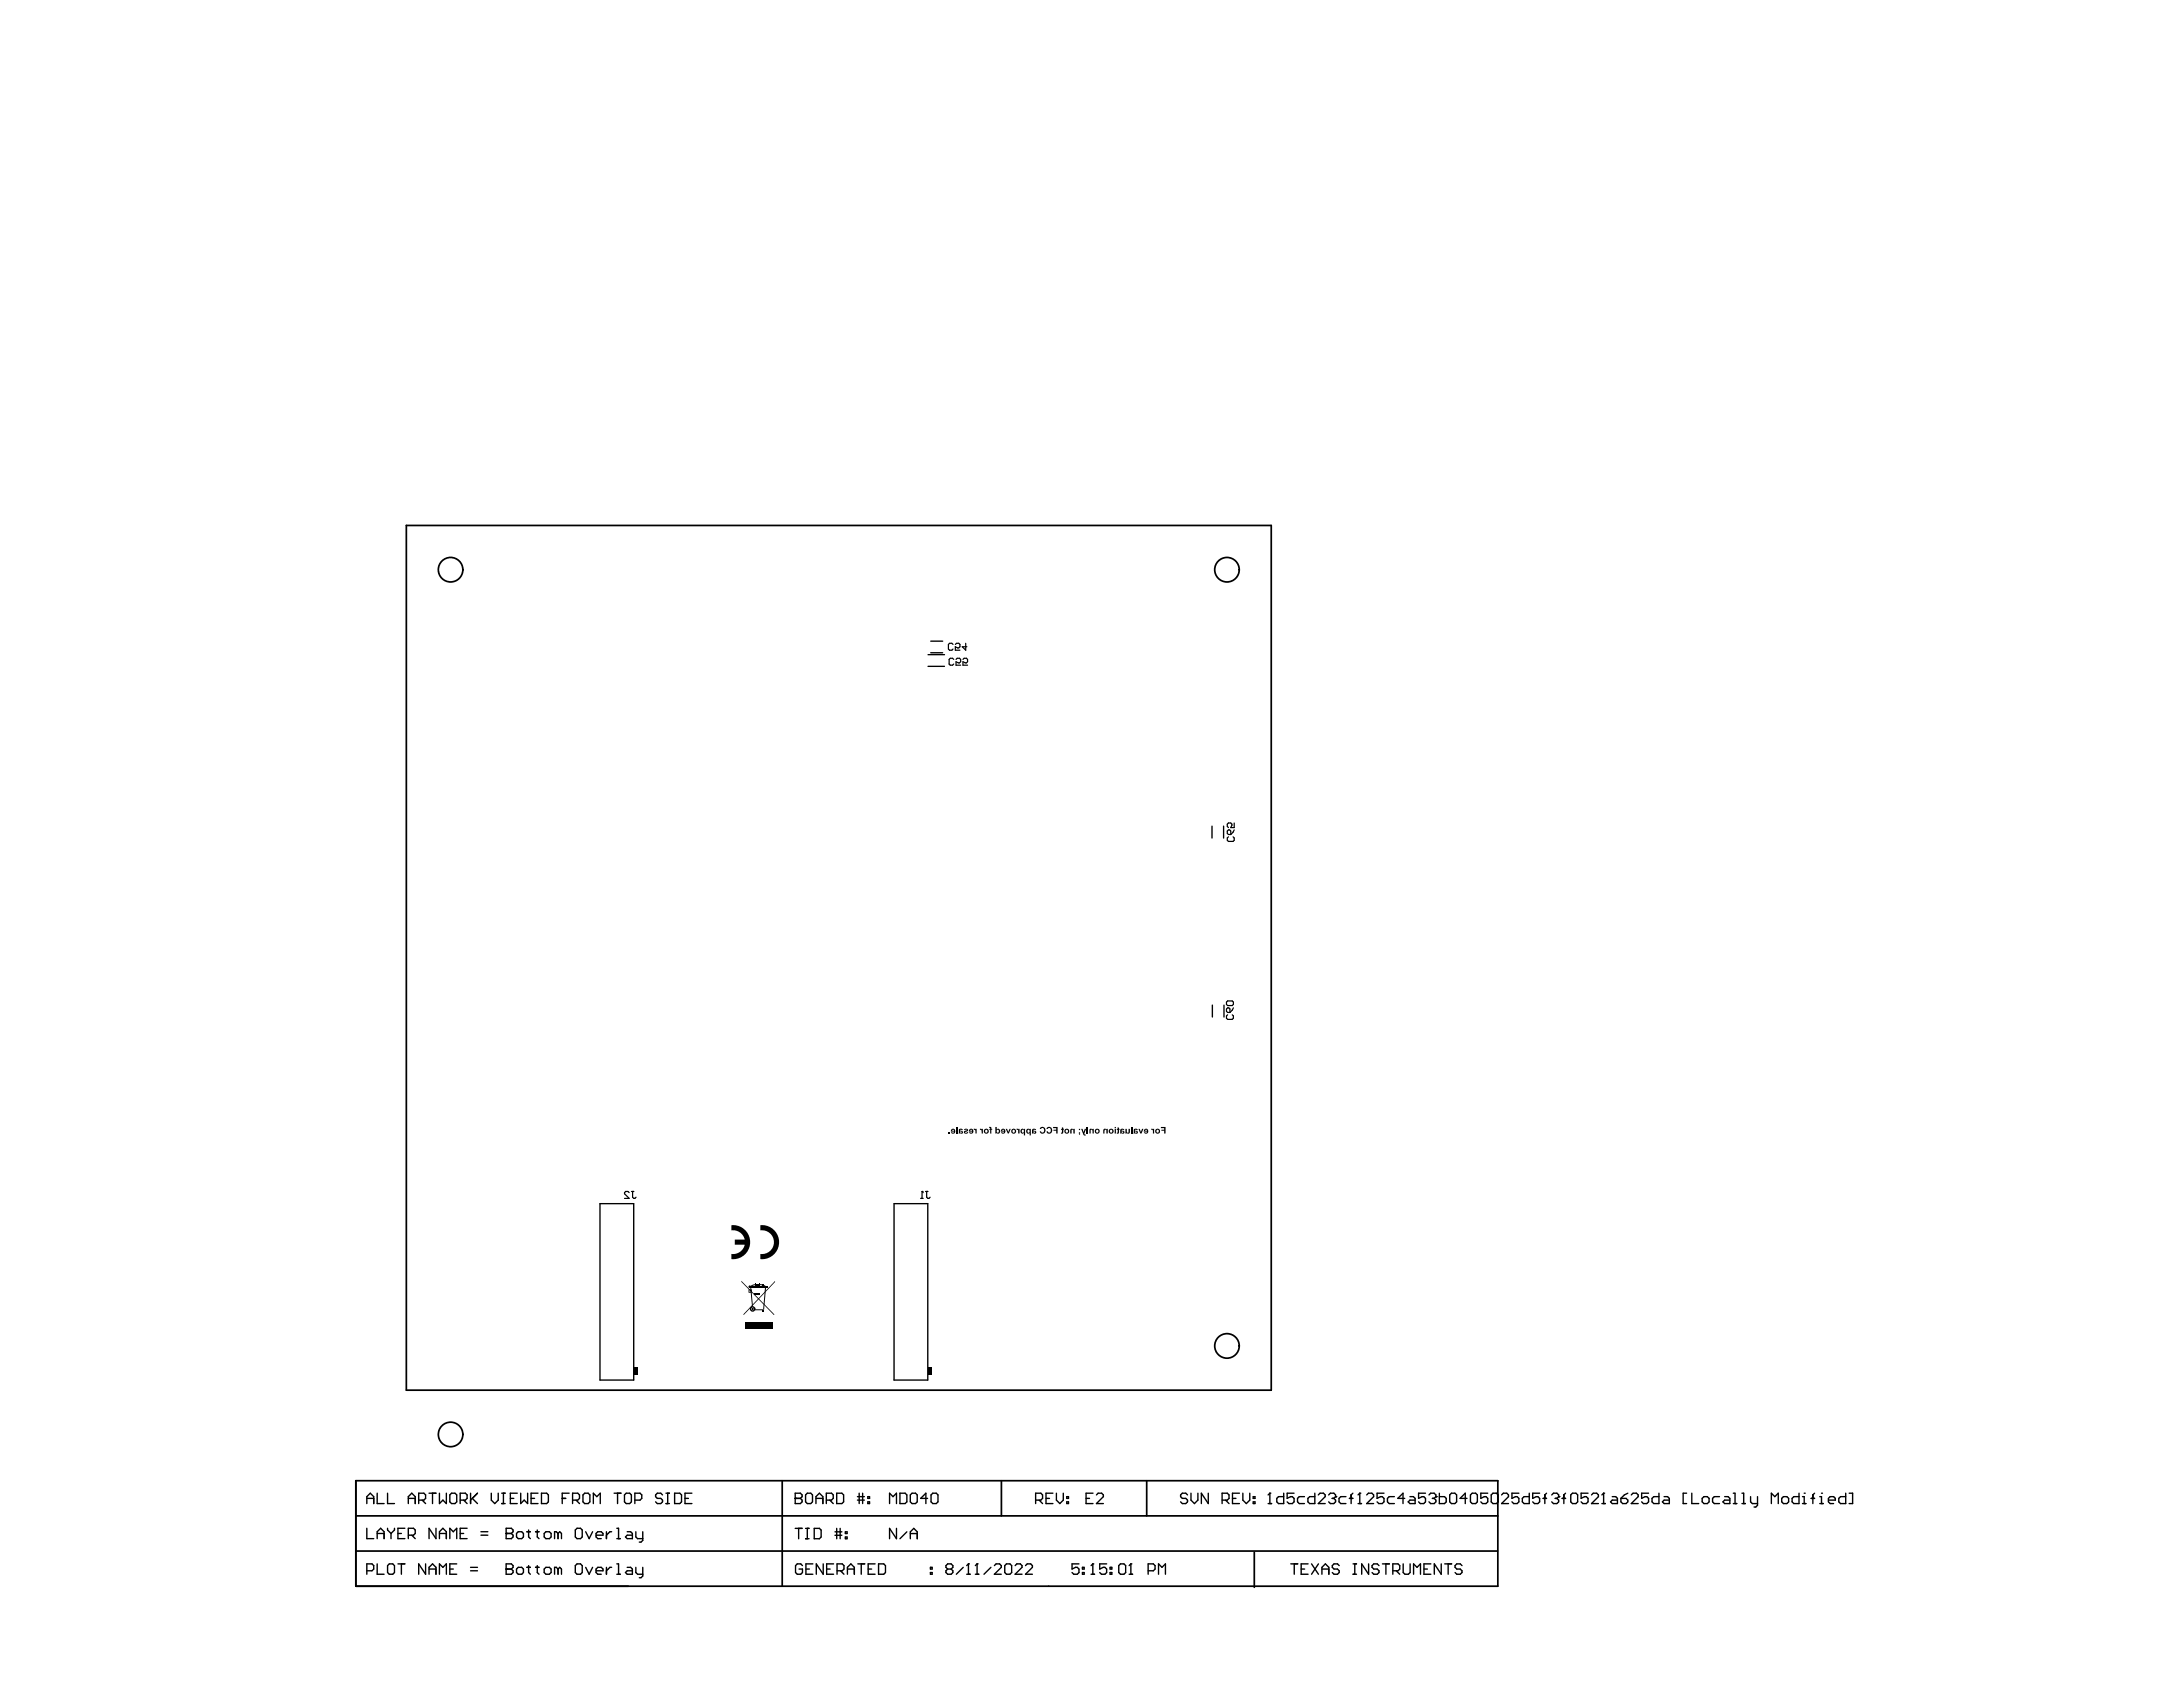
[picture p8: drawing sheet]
<svg xmlns="http://www.w3.org/2000/svg" width="279mm" height="216mm" viewBox="0 0 279 216" stroke-linecap="round" stroke-linejoin="round" font-family="sans-serif">
<g fill="none" stroke="#000" stroke-width=".22">
<path d="M52 67.2h110.7v110.7h-110.7zM45.5 194h146.2M45.5 198.5h146.2M45.5 189.5v13.5h146.2v-13.5h-146.1v13.5M100.1 189.5v13.5M128.2 189.5v4.5M146.8 189.5v4.5M160.5 198.7v4.4"/>
<circle cx="57.7" cy="72.9" r="1.57"/>
<circle cx="157" cy="72.9" r="1.57"/>
<circle cx="157" cy="172.2" r="1.57"/>
<circle cx="57.7" cy="183.6" r="1.57"/>
</g>
<g fill="none" stroke="#000" stroke-width=".18">
<path d="M46.9 191.8h.9M46.9 192.4v-.9l.5-.4 .4 .4v.9M46.9 195.6v1.3h.9M48.3 191.1v1.3h.9M48.3 196.9v-.9l.4-.4 .5 .4v.9M48.3 196.3h.9M49.6 191.1v1.3h.9M49.6 195.6v.2l.4 .5M50 196.3v.6M50.5 195.6v.2l-.5 .5M50.9 196.3h.5M51.8 195.6h-.9v1.3h.9"/>
<path d="M52.3 191.8h.8M52.3 192.4v-.9l.4-.4 .4 .4v.9M52.3 196.5h.6l.2-.2v-.5l-.2-.2h-.6v1.3M52.7 196.5l.4 .4M53.6 192h.7l.2-.2v-.5l-.2-.2h-.7v1.3M54 192l.5 .4M54.9 191.1h.9M55.4 191.1v1.3M55.8 195.6v1.3l-.9-1.3v1.3M56.2 191.1v1.3l.5-.4 .4 .4v-1.3M56.2 196.9v-.9l.5-.4 .4 .4v.9M56.2 196.3h.9"/>
<path d="M57.6 191.3l.2-.2h.4l.3 .2v.9l-.3 .2h-.4l-.2-.2zM57.6 196.9v-1.3l.4 .4 .5-.4v1.3M58.9 192h.7l.2-.2v-.5l-.2-.2h-.7v1.3M58.9 196.3h.4M59.3 192l.5 .4M59.8 195.6h-.9v1.3h.9M60.2 191.1v1.3M60.4 191.8l.7 .6M61.1 191.1l-.9 .9M61.6 196.5h.8M61.6 196h.8M62.9 191.1v.9l.4 .4 .5-.4v-.9"/>
<path d="M64.2 192.4h.5M64.2 191.1h.5M64.4 191.1v1.3M64.8 196.3h.1M64.8 195.6h.6l.3 .2v.2l-.3 .3 .3 .2v.2l-.3 .2h-.6zM64.8 196.3h.6M65.3 191.8h.5M66.1 196.3l.2-.3h.5l.2 .3v.4l-.2 .2h-.5l-.2-.2zM66.2 191.1h-.9v1.3h.9M66.6 191.1v1.3l.5-.4 .4 .4v-1.3M67.4 196h.5M67.7 195.8v.9l.2 .2"/>
<path d="M68 191.8h.4M68.5 196h.5M68.8 195.8v.9l.2 .2M68.9 191.1h-.9v1.3h.9M69.3 191.1h.7l.2 .2v.9l-.2 .2h-.7zM69.7 196.3l.2-.3h.4l.2 .3v.4l-.2 .2h-.4l-.2-.2zM71.4 196.3l-.2-.3h-.2v.9M71.4 196.3v.6M71.4 196.3l.2-.3 .3 .3v.6M72 191.8h.4M72.8 191.1h-.8v1.3M73.3 192h.6l.3-.2v-.5l-.3-.2h-.6v1.3"/>
<path d="M73.6 195.8l.3-.2h.4l.2 .2v.9l-.2 .2h-.4l-.3-.2zM73.7 192l.5 .4M74.6 191.3l.2-.2h.5l.2 .2v.9l-.2 .2h-.5l-.2-.2zM75 196l.4 .9 .4-.9M75.9 192.4v-1.3l.5 .4 .4-.4v1.3M76.3 196.5h.9v-.2l-.2-.3h-.5l-.2 .3v.4l.2 .2h.5M77.6 196v.9M78.3 196h-.2l-.5 .5M78.6 191.1h.9M78.9 195.6h.3v1.3M78.9 196.9h.5M79 191.1v1.3"/>
<path d="M79.9 191.3l.2-.2h.5l.2 .2v.9l-.2 .2h-.5l-.2-.2zM80.3 196h.4l.2 .3v.6h-.6l-.2-.2 .2-.2h.6M81.3 192h.6l.2-.2v-.5l-.2-.2h-.6v1.3M81.4 196v.7l.2 .2h.7M82.3 196v1.1l-.3 .3h-.2M84.8 191.3l-.2-.2h-.5l-.2 .2v.2l.2 .3h.5l.2 .2v.2l-.2 .2h-.5l-.2-.2M85.2 192.4h.5M85.2 191.1h.5M85.5 191.1v1.3M86.3 191.1h.7l.2 .2v.9l-.2 .2h-.7zM87.7 191.8h.4M88.6 191.1h-.9v1.3h.9"/>
<path d="M101.8 191.8h.1M101.8 191.1h.6l.3 .2v.2l-.3 .3 .3 .2v.2l-.3 .2h-.6zM101.8 191.8h.6M101.8 195.6h.9M102.2 195.6v1.3M103.1 191.3l.2-.2h.5l.2 .2v.9l-.2 .2h-.5l-.2-.2zM103.1 196.9h.4M103.1 195.6h.4M103.3 195.6v1.3M104.2 195.6h.7l.2 .2v.9l-.2 .2h-.7zM104.4 191.8h.9M104.4 192.4v-.9l.5-.4 .4 .4v.9"/>
<path d="M105.8 192h.6l.2-.2v-.5l-.2-.2h-.6v1.3M106.2 192l.4 .4M106.9 196h.9M106.9 196.5h.9M107.1 191.1h.7l.2 .2v.9l-.2 .2h-.7zM107.1 195.6v1.3M107.5 195.6v1.3M108.2 196.7h.2v.2h-.2zM108.2 196h.2v.3h-.2zM109.7 191.5h.9M109.7 192h.9M110 191.1v1.3"/>
<path d="M110.4 191.1v1.3M111.1 192.2h.2v.2h-.2zM111.1 191.5h.2v.3h-.2zM113.9 192.4v-1.3l.4 .4 .4-.4v1.3M114.7 195.6v1.3l-.8-1.3v1.3M115.2 191.1h.6l.3 .2v.9l-.3 .2h-.6zM116.1 196l-.9 .9M116.5 191.3l.2-.2h.5l.2 .2v.9l-.2 .2h-.5l-.2-.2zM116.5 196.9v-.9l.5-.4 .4 .4v.9M116.5 196.3h.9M118.7 191.8h-.9l.7-.7v1.3M119.2 191.3l.2-.2h.4l.3 .2v.9l-.3 .2h-.4l-.2-.2z"/>
<path d="M132.6 192h.6l.2-.2v-.5l-.2-.2h-.6v1.3M133 192l.4 .4M133.9 191.8h.4M134.8 191.1h-.9v1.3h.9M135.2 191.1v.9l.4 .4 .5-.4v-.9M136.5 192.2h.3v.2h-.3zM136.5 191.5h.3v.3h-.3zM139 191.8h.4M139.9 191.1h-.9v1.3h.9M140.3 191.3l.3-.2h.4l.2 .2v.2l-.9 .9h.9M152 191.3l-.2-.2h-.5l-.2 .2v.2l.2 .3h.5l.2 .2v.2l-.2 .2h-.5l-.2-.2M152.4 191.1v.9l.5 .4 .4-.4v-.9"/>
<path d="M154.6 191.1v1.3l-.8-1.3v1.3M156.4 192h.7l.2-.2v-.5l-.2-.2h-.7v1.3M156.9 192l.4 .4M157.7 191.8h.5M158.6 191.1h-.9v1.3h.9M159.1 191.1v.9l.4 .4 .5-.4v-.9M160.4 192.2h.2v.2h-.2zM160.4 191.5h.2v.3h-.2zM162.3 192.4h.4M162.5 191.1h.1M162.5 191.1v1.3M162.5 191.1l-.2 .2"/>
<path d="M164.3 191.1v1.3h-.7l-.2-.2v-.4l.2-.3h.7M165.6 191.1h-.9v.7l.5-.3h.2l.2 .3v.4l-.2 .2h-.4l-.3-.2M167 191.5h-.7l-.2 .3v.4l.2 .2h.7M168.3 191.1v1.3h-.7l-.2-.2v-.4l.2-.3h.7M168.7 191.3l.2-.2h.5l.2 .2v.2l-.9 .9h.9M170.1 191.3l.2-.2h.4l.2 .2v.2M170.5 191.8h.2M170.7 191.8l.2 .2v.2l-.2 .2h-.4l-.2-.2M170.9 191.5h.1M170.9 191.5l-.2 .3M172.3 191.5h-.7l-.2 .3v.4l.2 .2h.7M172.7 191.8h.5"/>
<path d="M173.2 191.1l-.3 .2v1.1M173.8 192.4h.5M174 191.1h.1M174 191.1v1.3M174 191.1l-.2 .2M174.9 191.3l.2-.2h.5l.2 .2v.2l-.9 .9h.9M177.1 191.1h-.8v.7l.4-.3h.2l.2 .3v.4l-.2 .2h-.4l-.2-.2M178.5 191.5h-.7l-.2 .3v.4l.2 .2h.7M179.8 191.8h-.9l.7-.7v1.3M180.5 191.5h.4l.2 .3v.6h-.6l-.3-.2 .3-.2h.6M182.4 191.1h-.8v.7l.4-.3h.2l.2 .3v.4l-.2 .2h-.4l-.2-.2M182.9 191.3l.2-.2h.5l.2 .2v.2"/>
<path d="M183.3 191.8h.3M183.6 191.8l.2 .2v.2l-.2 .2h-.5l-.2-.2M183.8 191.5h.1M183.8 191.5l-.2 .3M184.2 191.1v1.3h.7l.2-.2v-.4l-.2-.3h-.7M185.5 191.3l.3-.2h.4l.2 .2v.9l-.2 .2h-.4l-.3-.2zM187.8 191.8h-.9l.6-.7v1.3M188.2 191.3l.2-.2h.5l.2 .2v.9l-.2 .2h-.5l-.2-.2zM190.4 191.1h-.9v.7l.5-.3h.2l.2 .3v.4l-.2 .2h-.4l-.3-.2M190.9 191.3l.2-.2h.4l.2 .2v.9l-.2 .2h-.4l-.2-.2zM192.2 191.3l.2-.2h.5l.2 .2v.2l-.9 .9h.9M194.4 191.1h-.9v.7l.5-.3h.2l.2 .3v.4l-.2 .2h-.5l-.2-.2"/>
<path d="M195.7 191.1v1.3h-.6l-.3-.2v-.4l.3-.3h.6M197.1 191.1h-.9v.7l.4-.3h.2l.3 .3v.4l-.3 .2h-.4l-.2-.2M197.5 191.8h.4M197.9 191.1l-.2 .2v1.1M198.6 191.3l.2-.2h.5l.2 .2v.2M199 191.8h.3M199.3 191.8l.2 .2v.2l-.2 .2h-.5l-.2-.2M199.5 191.5h.1M199.5 191.5l-.2 .3M199.9 191.8h.5M200.4 191.1l-.2 .2v1.1M201 191.3l.3-.2h.4l.2 .2v.9l-.2 .2h-.4l-.3-.2z"/>
<path d="M203.3 191.1h-.9v.7l.4-.3h.2l.3 .3v.4l-.3 .2h-.4l-.2-.2M203.7 191.3l.2-.2h.5l.2 .2v.2l-.9 .9h.9M205 192.4h.5M205.2 191.1h.1M205.2 191.1v1.3M205.2 191.1l-.2 .2M206.4 191.5h.4l.2 .3v.6h-.6l-.3-.2 .3-.2h.6M207.5 191.8h.6l.2 .2v.2l-.2 .2h-.4l-.2-.2zM208.3 191.1l-.4 .2-.4 .5M208.8 191.3l.2-.2h.4l.3 .2v.2l-.9 .9h.9M211 191.1h-.9v.7l.5-.3h.2l.2 .3v.4l-.2 .2h-.5l-.2-.2M212.3 191.1v1.3h-.6l-.3-.2v-.4l.3-.3h.6"/>
<path d="M213 191.5h.4l.3 .3v.6h-.7l-.2-.2 .2-.2h.7M215.9 191.1h-.5v1.3h.5M216.5 191.1v1.3h.9M218.1 191.5h.4l.2 .3v.4l-.2 .2h-.4l-.2-.2v-.4zM220.1 191.5h-.7l-.2 .3v.4l.2 .2h.7M220.7 191.5h.5l.2 .3v.6h-.7l-.2-.2 .2-.2h.7M221.8 192.4h.5M221.8 191.1h.3v1.3M223 192.4h.4M223 191.1h.2v1.3M224.1 191.5v.7l.2 .2h.6M224.9 191.5v1.1l-.2 .3h-.2"/>
<path d="M226.7 192.4v-1.3l.5 .4 .4-.4v1.3M228 191.8l.3-.3h.4l.2 .3v.4l-.2 .2h-.4l-.3-.2zM230.3 191.1v1.3h-.7l-.2-.2v-.4l.2-.3h.7M230.7 192.4h.4M230.7 191.5h.2v.9M230.9 191.1h.1M231.8 191.8h.4M232.2 191.1l-.2 .2v1.1M232.9 192.4h.5M232.9 191.5h.2v.9M233.1 191.1h.1M234 192h.9v-.2l-.2-.3h-.5l-.2 .3v.4l.2 .2h.5"/>
<path d="M236.2 191.1v1.3h-.6l-.3-.2v-.4l.3-.3h.6M236.7 191.1h.4v1.3h-.4M46.9 201h.7l.2-.2v-.4l-.2-.3h-.7v1.4M48.3 200.1v1.4h.9M49.6 200.4l.2-.3h.5l.2 .3v.8l-.2 .3h-.5l-.2-.3zM50.9 200.1h.9M51.4 200.1v1.4M54.5 200.1v1.4l-.9-1.4v1.4M54.9 200.8h.9M54.9 201.5v-.9l.5-.5 .4 .5v.9M56.2 201.5v-1.4l.5 .5 .4-.5v1.4M57.6 200.8h.4"/>
<path d="M58.5 200.1h-.9v1.4h.9M60.2 200.6h.9M60.2 201h.9M64.8 200.8h.1M64.8 200.1h.6l.3 .3v.2l-.3 .2 .3 .2v.2l-.3 .3h-.6zM64.8 200.8h.6M66.1 200.8l.2-.2h.5l.2 .2v.4l-.2 .3h-.5l-.2-.3zM67.4 200.6h.5M67.7 200.4v.8l.2 .3M68.5 200.6h.5M68.8 200.4v.8l.2 .3M69.7 200.8l.2-.2h.4l.2 .2v.4l-.2 .3h-.4l-.2-.3z"/>
<path d="M71.4 200.8l-.2-.2h-.2v.9M71.4 200.8v.7M71.4 200.8l.2-.2 .3 .2v.7M73.6 200.4l.3-.3h.4l.2 .3v.8l-.2 .3h-.4l-.3-.3zM75 200.6l.4 .9 .4-.9M76.3 201h.9v-.2l-.2-.2h-.5l-.2 .2v.4l.2 .3h.5M77.6 200.6v.9M78.3 200.6h-.2l-.5 .4M78.9 201.5h.5M78.9 200.1h.3v1.4M80.3 200.6h.4l.2 .2v.7h-.6l-.2-.3 .2-.2h.6M81.4 200.6v.6l.2 .3h.7"/>
<path d="M82.3 200.6v1.1l-.3 .2h-.2M102.7 200.4l-.2-.3h-.5l-.2 .3v.8l.2 .3h.5l.2-.3v-.4h-.4M103.1 200.8h.5M104 200.1h-.9v1.4h.9M105.4 200.1v1.4l-.9-1.4v1.4M105.8 200.8h.4M106.7 200.1h-.9v1.4h.9M107.1 201h.7l.2-.2v-.4l-.2-.3h-.7v1.4M107.6 201l.4 .5M108.5 200.8h.8M108.5 201.5v-.9l.4-.5 .4 .5v.9M109.8 200.1h.9"/>
<path d="M110.2 200.1v1.4M111.1 200.8h.5M112 200.1h-.9v1.4h.9M112.4 200.1h.7l.2 .3v.8l-.2 .3h-.7zM119.1 201.2h.2v.3h-.2zM119.1 200.6h.2v.2h-.2zM121.3 200.8l-.2 .2v.2l.2 .3h.4l.3-.3v-.2l-.3-.2M121.3 200.8h.4M121.3 200.8l-.2-.2v-.2l.2-.3h.4l.3 .3v.2l-.3 .2M123.3 200.6l-.9 .9M123.7 201.5h.5M123.9 200.1h.1"/>
<path d="M123.9 200.1v1.4M123.9 200.1l-.2 .3M124.8 201.5h.5M125.1 200.1h.1M125.1 200.1l-.3 .3M125.1 200.1v1.4M126.8 200.6l-.9 .9M127.3 200.4l.2-.3h.4l.3 .3v.2l-.9 .9h.9M128.6 200.4l.2-.3h.5l.2 .3v.8l-.2 .3h-.5l-.2-.3zM129.9 200.4l.2-.3h.5l.2 .3v.2l-.9 .9h.9M131.3 200.4l.2-.3h.4l.2 .3v.2l-.8 .9h.8M138.1 200.1h-.9v.7l.5-.2h.2l.2 .2v.4l-.2 .3h-.5l-.2-.3"/>
<path d="M138.5 201.2h.3v.3h-.3zM138.5 200.6h.3v.2h-.3zM139.6 201.5h.5M139.9 200.1h.1M139.9 200.1v1.4M139.9 200.1l-.3 .3M141.6 200.1h-.8v.7l.4-.2h.2l.2 .2v.4l-.2 .3h-.4l-.2-.3M142.1 201.2h.2v.3h-.2zM142.1 200.6h.2v.2h-.2zM143.2 200.4l.2-.3h.5l.2 .3v.8l-.2 .3h-.5l-.2-.3zM144.5 201.5h.5M144.7 200.1h.1"/>
<path d="M144.7 200.1v1.4M144.7 200.1l-.2 .3M146.9 201h.7l.2-.2v-.4l-.2-.3h-.7v1.4M148.3 201.5v-1.4l.4 .5 .5-.5v1.4M165.2 200.1h.9M165.6 200.1v1.4M166.5 200.8h.5M167.4 200.1h-.9v1.4h.9M167.9 200.1l.8 1.4M168.7 200.1l-.8 1.4M169.2 200.8h.9M169.2 201.5v-.9l.4-.5 .5 .5v.9"/>
<path d="M171.4 200.4l-.2-.3h-.5l-.2 .3v.2l.2 .2h.5l.2 .2v.2l-.2 .3h-.5l-.2-.3M173.2 201.5h.4M173.2 200.1h.4M173.4 200.1v1.4M175.2 200.1v1.4l-.9-1.4v1.4M176.5 200.4l-.2-.3h-.5l-.2 .3v.2l.2 .2h.5l.2 .2v.2l-.2 .3h-.5l-.2-.3M176.9 200.1h.9M177.4 200.1v1.4M178.3 201h.6l.3-.2v-.4l-.3-.3h-.6v1.4M178.7 201l.5 .5M179.6 200.1v1.1l.2 .3h.5l.2-.3v-1.1M180.9 201.5v-1.4l.5 .5 .4-.5v1.4"/>
<path d="M182.2 200.8h.5M183.1 200.1h-.9v1.4h.9M184.5 200.1v1.4l-.9-1.4v1.4M184.9 200.1h.9M185.3 200.1v1.4M187.1 200.4l-.2-.3h-.4l-.3 .3v.2l.3 .2h.4l.2 .2v.2l-.2 .3h-.4l-.3-.3"/>
</g>
<g fill="#000">
<path d="M121.4 144.9h.2v.2h-.2zM122.4 144.2h.1v.9h-.1zM123.4 144.5l.1-.1 .4 .1a.24 .24 0 0 1-.1 .3 .24 .24 0 0 1-.3 .1 .11 .11 0 0 0 .2 .1 .11 .11 0 0 0 .1-.1h.1l-.1 .2h-.3l-.1-.1a.24 .24 0 0 1 0-.3 .24 .24 0 0 1 .3 0l.1-.1h-.1h-.2h-.1zM124.6 144.5l.2-.1v.2v-.1h.2v.6h-.2v-.5h-.1zM125.4 144.5l.2-.1v.2v-.1h.2v.6h-.2v-.5h-.2zM126.6 144.2h.2l.1 .3h.1v.1h-.1v.5h-.2v-.5h-.1l.1-.2-.1-.1zM128.7 144.5h.2l.2 .4 .1-.4h.2l-.3 .6h-.1zM130.1 144.5l.1-.1 .1 .2v-.1h.2v.6h-.2v-.3a.13 .13 0 0 0 0-.2 .13 .13 0 0 0-.2 0zM133.1 144.3l.3-.1 .3 .1 .1 .4-.1 .3-.4 .1-.1-.1-.1-.2h.1l.1 .1h.2l.1-.1v-.2l-.1-.2-.4 .1zM134 144.4l.2-.2 .4 .2 .1 .3-.2 .3-.3 .1-.2-.2-.1-.1h.2l.1 .1h.2l.1-.2-.1-.3h-.2l-.1 .1h-.2zM134.8 144.2h.6v.9h-.2v-.4h-.4v-.1h.4v-.2h-.4zM135.9 144.2l.2 .1 .1 .3h-.1v.4l-.3 .1 .1-.5h-.1v-.1h.1z"/>
<path d="M137 144.5l.2-.1 .2 .2v-.1h.2v.6h-.2v-.3a.13 .13 0 0 0-.1-.2 .13 .13 0 0 0-.1 .2v.3h-.2zM138.4 144.5h.2l.1 .4 .1-.4h.2l-.2 .6 .2 .1-.1 .1-.3-.1zM139.1 144.2h.2v.9h-.2zM139.5 144.5l.2-.1 .1 .2v-.1h.2v.6h-.2v-.3a.13 .13 0 0 0-.1-.2 .13 .13 0 0 0-.1 .2v.3h-.2zM141.2 144.5l.2-.1 .2 .2v-.1h.2v.6h-.2v-.3a.14 .14 0 0 0-.1-.2 .14 .14 0 0 0-.1 .2v.3h-.2zM143 144.2l.2 .1 .1 .3h-.1v.4l-.2 .1v-.5h-.1v-.1h.1zM144 144.5h.2v.3a.14 .14 0 0 0 .2 .2 .12 .12 0 0 0 0-.2v-.3h.2v.5l-.2 .1-.2-.1v.1h-.2zM144.8 144.2h.1v.9h-.1zM145.7 144.5h.2l.1 .4 .2-.4h.1l-.2 .6h-.2zM147.3 144.5l.2-.1 .1 .2v-.1h.1v.6h-.1v-.3a.15 .15 0 0 0 0-.1 .15 .15 0 0 0-.2-.1zM148.6 144.2h.6v.9h-.2v-.4h-.4v-.1h.4v-.2h-.4zM93.6 156.8a2.18 2.18 0 0 1 2.4 2.2 2.18 2.18 0 0 1-2.4 2.1v-.6a1.53 1.53 0 0 0 1.7-1.2h-1.3v-.7h1.3a1.52 1.52 0 0 0-1.7-1.1z"/>
<path d="M99.2 163.9v.2l-4 4.2-.1-.1zM95.8 165l.1 .1v.2h.2l.1 .1h-.4zM95.8 165h.4v.4zM96 164.8h.2l.2 2.4-.2 .1zM96.1 164.5l.6-.2v.2l-.5 .2h-.1zM96.6 164.3h.2v.3h-.2zM96.6 164.3h.7v.1h-.7zM96.6 164.5h.7v.1h-.7zM97.1 164.3h.2v.3h-.2zM96.5 165.4h.8v.3h-.8zM97.3 156.8a2.18 2.18 0 0 1 2.4 2.2 2.18 2.18 0 0 1-2.4 2.1v-.6a1.52 1.52 0 0 0 1.8-1.5 1.52 1.52 0 0 0-1.8-1.5zM97.3 164.3l.3 .1v.1h-.3z"/>
<path d="M97.5 167.6h.2v.3h-.2zM96.6 167.6h1.1l.1 .1h-1.2zM97.7 167.6l.1 .1zM97.6 164.4h.2v.4h-.2zM97.8 164.4l.3 .3-.3-.1zM95.3 169.2h3.5v.8h-3.5zM94.9 163.9l4.2 4.3-.1 .1-4.1-4.2z"/>
<path d="M121.9 144.6a.12 .12 0 0 1 .1 0 .12 .12 0 0 1 .1 .1h-.2zM121.8 144.5l-.1 .3h.4a.13 .13 0 0 1-.1 .2 .13 .13 0 0 1-.1-.1h-.2l.2 .2h.2l.2-.3-.1-.2-.1-.2z"/>
<path d="M122.9 144.8h.2v.1l-.2 .1zM122.8 144.5l-.1 .6 .2-.1 .3 .1 .1-.3-.2-.1a.12 .12 0 0 1-.2 0 .12 .12 0 0 1 0-.1h.3l-.1-.2z"/>
<path d="M124.2 144.6h.2v.1h-.2zM124.1 144.5l-.1 .3 .4 .1a.11 .11 0 0 1-.1 .1 .11 .11 0 0 1-.1-.1h-.2l.1 .2h.3l.2-.2v-.2l-.2-.2z"/>
<path d="M126.1 144.8a.17 .17 0 0 1 .3 0 .17 .17 0 0 1-.3 0zM125.9 144.8a.35 .35 0 0 0 .7 0 .35 .35 0 0 0-.7 0z"/>
<path d="M127.4 144.2v.9h.1v-.1l.2 .1 .2-.1 .1-.2-.1-.3-.1-.1-.2 .1v-.3zM127.5 144.8a.2 .2 0 0 1 .4 0 .2 .2 0 0 1-.4 0z"/>
<path d="M128.3 144.6h.2v.1h-.2zM128.2 144.5l-.1 .3 .4 .1a.11 .11 0 0 1-.1 .1 .11 .11 0 0 1-.1-.1h-.2l.1 .2h.3l.2-.2v-.2l-.2-.2z"/>
<path d="M129.6 144.8a.17 .17 0 0 1 .3 0 .17 .17 0 0 1-.3 0zM129.4 144.8a.35 .35 0 0 0 .7 0 .35 .35 0 0 0-.7 0z"/>
<path d="M130.7 144.5l-.1 .2v.3l.2 .1 .2-.1v.3h.2v-.8h-.1v.1l-.2-.2zM130.7 144.7a.2 .2 0 0 1 .4 0 .2 .2 0 0 1-.4 0z"/>
<path d="M131.4 144.5l-.1 .2 .1 .3 .1 .1 .3-.1v.3h.1v-.8h-.1v.1l-.1-.2zM131.5 144.7a.17 .17 0 0 1 .3 0 .17 .17 0 0 1-.3 0z"/>
<path d="M132.2 144.9a.11 .11 0 0 1 .2 0 .11 .11 0 0 1-.2 0zM132.1 144.5v.6l.5-.1v-.2l-.1-.1a.12 .12 0 0 1-.2 0 .12 .12 0 0 1 0-.1h.3l-.2-.2z"/>
<path d="M136.4 144.8a.17 .17 0 0 1 .3 0 .17 .17 0 0 1-.3 0zM136.2 144.8a.35 .35 0 0 0 .7 0 .35 .35 0 0 0-.7 0z"/>
<path d="M138.1 144.5v.1h.1v-.1zM138.1 144.9v.3l.1 .1v-.4z"/>
<path d="M140.3 144.8a.17 .17 0 0 1 .3 0 .17 .17 0 0 1-.3 0zM140.1 144.8a.35 .35 0 0 0 .7 0 .35 .35 0 0 0-.7 0z"/>
<path d="M142 144.8a.2 .2 0 0 1 .4 0 .2 .2 0 0 1-.4 0zM141.9 144.8a.32 .32 0 0 0 .6 0 .32 .32 0 0 0-.6 0z"/>
<path d="M142.7 144.2v.2h.1v-.2zM142.7 144.5v.6h.1v-.6z"/>
<path d="M143.5 144.9a.11 .11 0 0 1 .2 0 .11 .11 0 0 1-.2 0zM143.5 144.5l-.1 .6 .5-.1v-.2l-.1-.1a.12 .12 0 0 1-.2 0 .12 .12 0 0 1 0-.1h.3l-.1-.1z"/>
<path d="M145.3 144.8a.11 .11 0 0 1 .2 0 .14 .14 0 0 1-.2 .2zM145.1 144.5v.6l.2-.1 .3 .1v-.3l-.3-.2h.3v-.1l-.1-.1z"/>
<path d="M146.6 144.6h.1l.1 .1h-.2zM146.5 144.5l-.1 .3 .4 .1a.12 .12 0 0 1-.1 .1 .12 .12 0 0 1-.1-.1h-.2l.1 .2h.3l.2-.2v-.2l-.2-.3z"/>
<path d="M148 144.8a.17 .17 0 0 1 .3 0 .17 .17 0 0 1-.3 0zM147.8 144.8a.35 .35 0 0 0 .7 0 .35 .35 0 0 0-.7 0z"/>
</g>
<g fill="none" stroke="#000" stroke-width=".13">
<path d="M96 164.8h2.2"/>
<circle cx="96.3" cy="167.5" r=".06"/>
</g>
<path d="M97.9 164.7v2.9" fill="none" stroke="#000" stroke-width=".38"/>
<g fill="none" stroke="#000" stroke-width=".17">
<path d="M118.8 83.8h2.1M118.8 85.3h2.1M119.1 83.5h1.5M119.1 82.1h1.6M155.1 105.7v1.6M156.6 105.7v1.6M155.2 128.6v1.6M156.7 128.6v1.6M76.8 154h4.3v22.6h-4.3zM114.4 154h4.3v22.6h-4.3z"/>
<circle cx="96" cy="164.7" r=".08"/>
<circle cx="96.3" cy="167.5" r=".27"/>
</g>
<g fill="#000">
<path d="M81.1 174.9h.5v1h-.5z" fill-rule="evenodd"/>
<path d="M118.8 174.9h.4v1h-.4z" fill-rule="evenodd"/>
</g>
<g fill="none" stroke="#000" stroke-width=".15">
<path d="M122 82.5l-.2-.2h-.3l-.1 .2v.6l.1 .1h.3l.2-.1M122.1 84.4l-.2-.2h-.3l-.1 .2v.6l.1 .1h.3l.2-.1M122.3 82.5l.1-.2h.3l.2 .2v.3l-.2 .1-.4-.1v.4h.6M122.4 84.4l.1-.2h.3l.2 .2v.3l-.2 .1-.4-.1v.4h.6M123.2 84.4l.2-.2h.3l.1 .2v.3l-.1 .1-.5-.1v.4h.6M123.6 82.3v.9l-.4-.4h.5M157.1 106.4l.1-.2h.2l.1 .2v.4h-.3l-.1-.1zM157.2 107.1l-.1 .1v.3l.1 .2h.6l.2-.2v-.3l-.2-.1M158 105.3v.6h-.5l.2-.3v-.1l-.2-.2h-.3l-.1 .2v.3l.1 .1M158 106.2l-.5 .6M157 128.2l.1-.1h.6l.2 .1v.3l-.2 .2h-.6l-.1-.2zM157 129.1l.1-.1h.2l.1 .1v.5h-.3l-.1-.2z"/>
<path d="M157.1 129.9l-.1 .1v.3l.1 .2h.6l.2-.2v-.3l-.2-.1M157.9 129l-.5 .6M80.5 152.6l-.1-.1h-.3l-.2 .1v.2l.6 .6h-.6M80.8 152.5h.3M81 152.5v.7l.1 .2h.2l.1-.2M117.9 153.4h.3M118 152.5h.1M118 152.5v.9M118 152.5l.2 .1M118.5 152.5h.3M118.6 152.5v.7l.2 .2h.1l.1-.2"/>
</g>
</svg>
